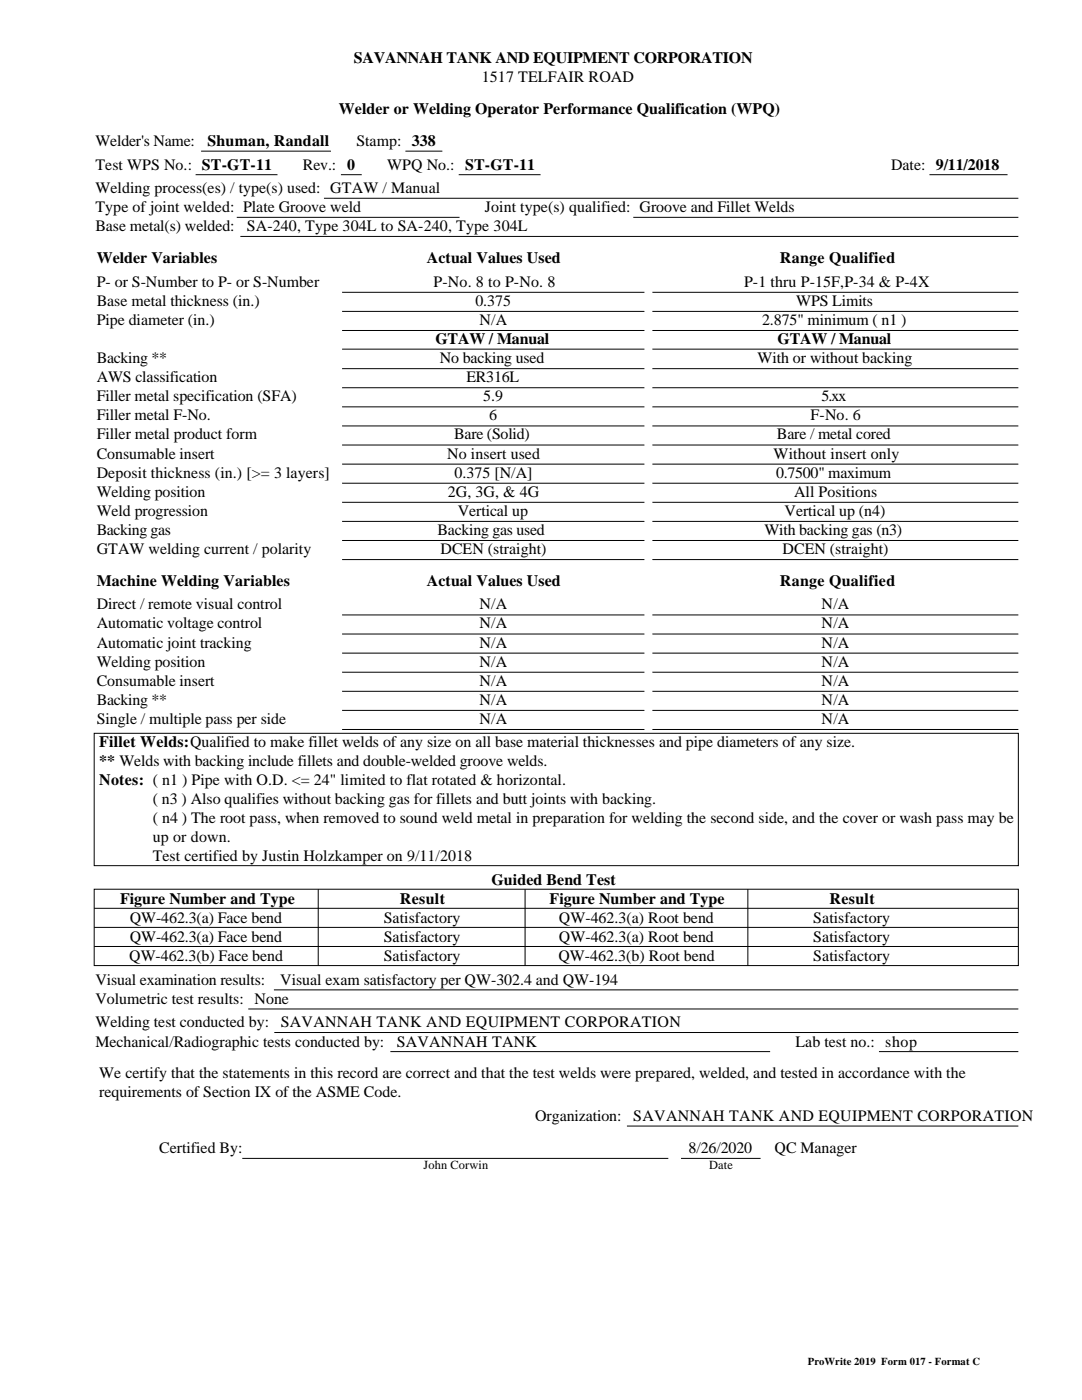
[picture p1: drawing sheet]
<svg xmlns="http://www.w3.org/2000/svg" width="216mm" height="279mm" viewBox="0 0 216 279" stroke-linecap="round" stroke-linejoin="round" font-family="sans-serif">
<defs><g id="words">
<g font-size="3.2">
<text x="70.6" y="12.7">SAVANNAH TANK AND EQUIPMENT CORPORATION</text>
<text x="96.1" y="16.5">1517 TELFAIR ROAD</text>
<text x="67.6" y="22.8">Welder or Welding Operator Performance Qualification (WPQ)</text>
<text x="19" y="29.2">Welder's Name:</text>
<text x="41.4" y="29.2">Shuman, Randall</text>
<text x="71.1" y="29.2">Stamp: 338</text>
<text x="19" y="33.9">Test WPS No.: ST-GT-11</text>
<text x="60.5" y="33.9">Rev.: 0</text>
<text x="77.3" y="33.9">WPQ No.: ST-GT-11</text>
<text x="177.8" y="33.9">Date: 9/11/2018</text>
<text x="19" y="38.6">Welding process(es) / type(s) used: GTAW / Manual</text>
<text x="19" y="42.4">Type of joint welded: Plate Groove weld</text>
<text x="19" y="46.2">Base metal(s) welded:</text>
<text x="49.2" y="46.2">SA-240, Type 304L to SA-240, Type 304L</text>
<text x="96.8" y="42.4">Joint type(s) qualified: Groove and Fillet Welds</text>
<text x="19.3" y="52.5">Welder Variables</text>
<text x="85.2" y="52.5">Actual Values Used</text>
<text x="155.6" y="52.5">Range Qualified</text>
<text x="19.3" y="57.2">P- or S-Number to P- or S-Number</text>
<text x="86.5" y="57.2">P-No. 8 to P-No. 8</text>
<text x="148.5" y="57.2">P-1 thru P-15F,P-34 &amp; P-4X</text>
<text x="19.3" y="61">Base metal thickness (in.)</text>
<text x="19.3" y="64.8">Pipe diameter (in.)</text>
<text x="94.9" y="61">0.375</text>
<text x="95.7" y="64.8">N/A</text>
<text x="152.1" y="64.8">2.875&quot; minimum ( n1 )</text>
<text x="158.9" y="61">WPS Limits</text>
<text x="86.9" y="68.7">GTAW / Manual</text>
<text x="155.1" y="68.7">GTAW / Manual</text>
<text x="19.3" y="72.5">Backing **</text>
<text x="19.3" y="76.3">AWS classification</text>
<text x="87.8" y="72.5">No backing used</text>
<text x="93.1" y="76.3">ER316L</text>
<text x="151.1" y="72.5">With or without backing</text>
<text x="19.3" y="80.1">Filler metal specification (SFA)</text>
<text x="19.3" y="83.9">Filler metal F-No.</text>
<text x="96.4" y="80.1">5.9</text>
<text x="97.6" y="83.9">6</text>
<text x="161.7" y="83.9">F-No. 6</text>
<text x="163.9" y="80.1">5.xx</text>
<text x="19.3" y="87.7">Filler metal product form</text>
<text x="90.6" y="87.7">Bare (Solid)</text>
<text x="155" y="87.7">Bare / metal cored</text>
<text x="19.3" y="91.5">Consumable insert</text>
<text x="19.3" y="95.3">Deposit thickness (in.) [&gt;= 3 layers]</text>
<text x="89.3" y="91.5">No insert used</text>
<text x="90.7" y="95.3">0.375 [N/A]</text>
<text x="154.4" y="91.5">Without insert only</text>
<text x="154.9" y="95.3">0.7500&quot; maximum</text>
<text x="19.3" y="99.1">Welding position</text>
<text x="89.4" y="99.1">2G, 3G, &amp; 4G</text>
<text x="158.4" y="99.1">All Positions</text>
<text x="19.3" y="102.9">Weld progression</text>
<text x="19.3" y="106.8">Backing gas</text>
<text x="87.3" y="106.8">Backing gas used</text>
<text x="91.3" y="102.9">Vertical up</text>
<text x="152.5" y="106.8">With backing gas (n3)</text>
<text x="156.6" y="102.9">Vertical up (n4)</text>
<text x="19.3" y="110.6">GTAW welding current / polarity</text>
<text x="87.9" y="110.6">DCEN (straight)</text>
<text x="156.2" y="110.6">DCEN (straight)</text>
<text x="19.3" y="116.9">Machine Welding Variables</text>
<text x="85.2" y="116.9">Actual Values Used</text>
<text x="155.6" y="116.9">Range Qualified</text>
<text x="19.3" y="121.6">Direct / remote visual control</text>
<text x="19.3" y="125.4">Automatic voltage control</text>
<text x="95.7" y="121.6">N/A</text>
<text x="95.7" y="125.4">N/A</text>
<text x="164" y="121.6">N/A</text>
<text x="164" y="125.4">N/A</text>
<text x="19.3" y="129.2">Automatic joint tracking</text>
<text x="95.7" y="129.2">N/A</text>
<text x="164" y="129.2">N/A</text>
<text x="19.3" y="133">Welding position</text>
<text x="19.3" y="136.9">Consumable insert</text>
<text x="95.7" y="133">N/A</text>
<text x="95.7" y="136.9">N/A</text>
<text x="164" y="133">N/A</text>
<text x="164" y="136.9">N/A</text>
<text x="19.3" y="140.7">Backing **</text>
<text x="95.7" y="140.7">N/A</text>
<text x="164" y="140.7">N/A</text>
<text x="19.3" y="144.5">Single / multiple pass per side</text>
<text x="19.8" y="149">Fillet Welds:Qualified to make fillet welds of any size on all base material thicknesses and pipe diameters of any size.</text>
<text x="95.7" y="144.5">N/A</text>
<text x="164" y="144.5">N/A</text>
<text x="19.8" y="152.9">** Welds with backing include fillets and double-welded groove welds.</text>
<text x="19.8" y="156.7">Notes: ( n1 ) Pipe with O.D. &lt;= 24&quot; limited to flat rotated &amp; horizontal.</text>
<text x="30.5" y="160.5">( n3 ) Also qualifies without backing gas for fillets and butt joints with backing.</text>
<text x="30.5" y="164.3">( n4 ) The root pass, when removed to sound weld metal in preparation for welding the second side, and the cover or wash pass may be</text>
<text x="30.5" y="168.1">up or down.</text>
<text x="30.5" y="171.9">Test certified by Justin Holzkamper on 9/11/2018</text>
<text x="98.1" y="176.6">Guided Bend Test</text>
<text x="23.9" y="180.4">Figure Number and Type</text>
<text x="25.9" y="184.2">QW-462.3(a) Face bend</text>
<text x="76.6" y="184.2">Satisfactory</text>
<text x="79.8" y="180.4">Result</text>
<text x="109.7" y="180.4">Figure Number and Type</text>
<text x="111.5" y="184.2">QW-462.3(a) Root bend</text>
<text x="162.3" y="184.2">Satisfactory</text>
<text x="165.5" y="180.4">Result</text>
<text x="25.8" y="191.8">QW-462.3(b) Face bend</text>
<text x="25.9" y="188">QW-462.3(a) Face bend</text>
<text x="76.6" y="188">Satisfactory</text>
<text x="76.6" y="191.8">Satisfactory</text>
<text x="111.4" y="191.8">QW-462.3(b) Root bend</text>
<text x="111.5" y="188">QW-462.3(a) Root bend</text>
<text x="162.3" y="188">Satisfactory</text>
<text x="162.3" y="191.8">Satisfactory</text>
<text x="19" y="196.5">Visual examination results:</text>
<text x="55.9" y="196.5">Visual exam satisfactory per QW-302.4 and QW-194</text>
<text x="19" y="200.4">Volumetric test results: None</text>
<text x="19" y="205.1">Welding test conducted by:</text>
<text x="19" y="208.9">Mechanical/Radiographic tests conducted by:</text>
<text x="56" y="205.1">SAVANNAH TANK AND EQUIPMENT CORPORATION</text>
<text x="79.2" y="208.9">SAVANNAH TANK</text>
<text x="158.7" y="208.9">Lab test no.: shop</text>
<text x="19.8" y="215.2">We certify that the statements in this record are correct and that the test welds were prepared, welded, and tested in accordance with the</text>
<text x="19.8" y="219">requirements of Section IX of the ASME Code.</text>
<text x="106.8" y="223.7">Organization:</text>
<text x="126.4" y="223.7">SAVANNAH TANK AND EQUIPMENT CORPORATION</text>
<text x="31.7" y="230.1">Certified By:</text>
<text x="137.4" y="230.1">8/26/2020</text>
<text x="154.6" y="230.1">QC Manager</text>
</g>
<g font-size="2.5">
<text x="84.5" y="233.2">John Corwin</text>
<text x="141.5" y="233.2">Date</text>
</g>
<text font-size="2.1" x="161.2" y="272.4">ProWrite 2019 Form 017 - Format C</text>
</g></defs>
<g fill="none" stroke="#000" stroke-width=".2">
<path d="M39 34.9h16.4M40.1 30.2h25.9M64.6 39.6h138.6M68 34.9h4.2M80.9 30.2h7.4M91.5 34.9h16.4M185.5 34.9h15.5M47.2 43.4h44.5M48 47.2h155.2M68.3 58.3h60.3M126.4 43.4h76.8M130.2 58.3h73"/>
<path d="M68.3 62.1h60.3M68.3 66h60.3M68.3 69.7h60.3M68.3 73.6h60.3M68.3 77.4h60.3M130.2 62.1h73M130.2 66h73M130.2 69.7h73M130.2 73.6h73M130.2 77.4h73M68.3 81.2h60.3M68.3 85h60.3"/>
<path d="M68.3 88.8h60.3M68.3 92.6h60.3M68.3 96.4h60.3M130.2 81.2h73M130.2 85h73M130.2 88.8h73M130.2 92.6h73M130.2 96.4h73M68.3 100.2h60.3M68.3 104.1h60.3M68.3 107.9h60.3M68.3 111.7h60.3"/>
<path d="M130.2 100.2h73M130.2 104.1h73M130.2 107.9h73M130.2 111.7h73M68.3 122.7h60.3M68.3 126.5h60.3M68.3 130.3h60.3M68.3 134.2h60.3M68.3 138h60.3M130.2 122.7h73M130.2 126.5h73M130.2 130.3h73"/>
<path d="M130.2 134.2h73M130.2 138h73M18.8 146.3h184.4v26.5h-184.4zM68.3 141.8h60.3M68.3 145.6h60.3M130.2 141.8h73M130.2 145.6h73M18.8 177.5h184.4v15.2h-184.4zM63.5 177.5v15.2M104.8 177.5v15.2M149.2 177.5v15.2M18.8 181.3h184.4"/>
<path d="M18.8 185.1h184.4M18.8 188.9h184.4M54.7 197.6h148.5M49.5 201.4h153.7M54.7 206.1h148.5M77.9 209.9h75.8M175.4 209.9h27.8M48.3 231.2h85M125.1 224.7h78.1M135.9 231.2h15.9"/>
</g>
<use href="#words"/>
</svg>
